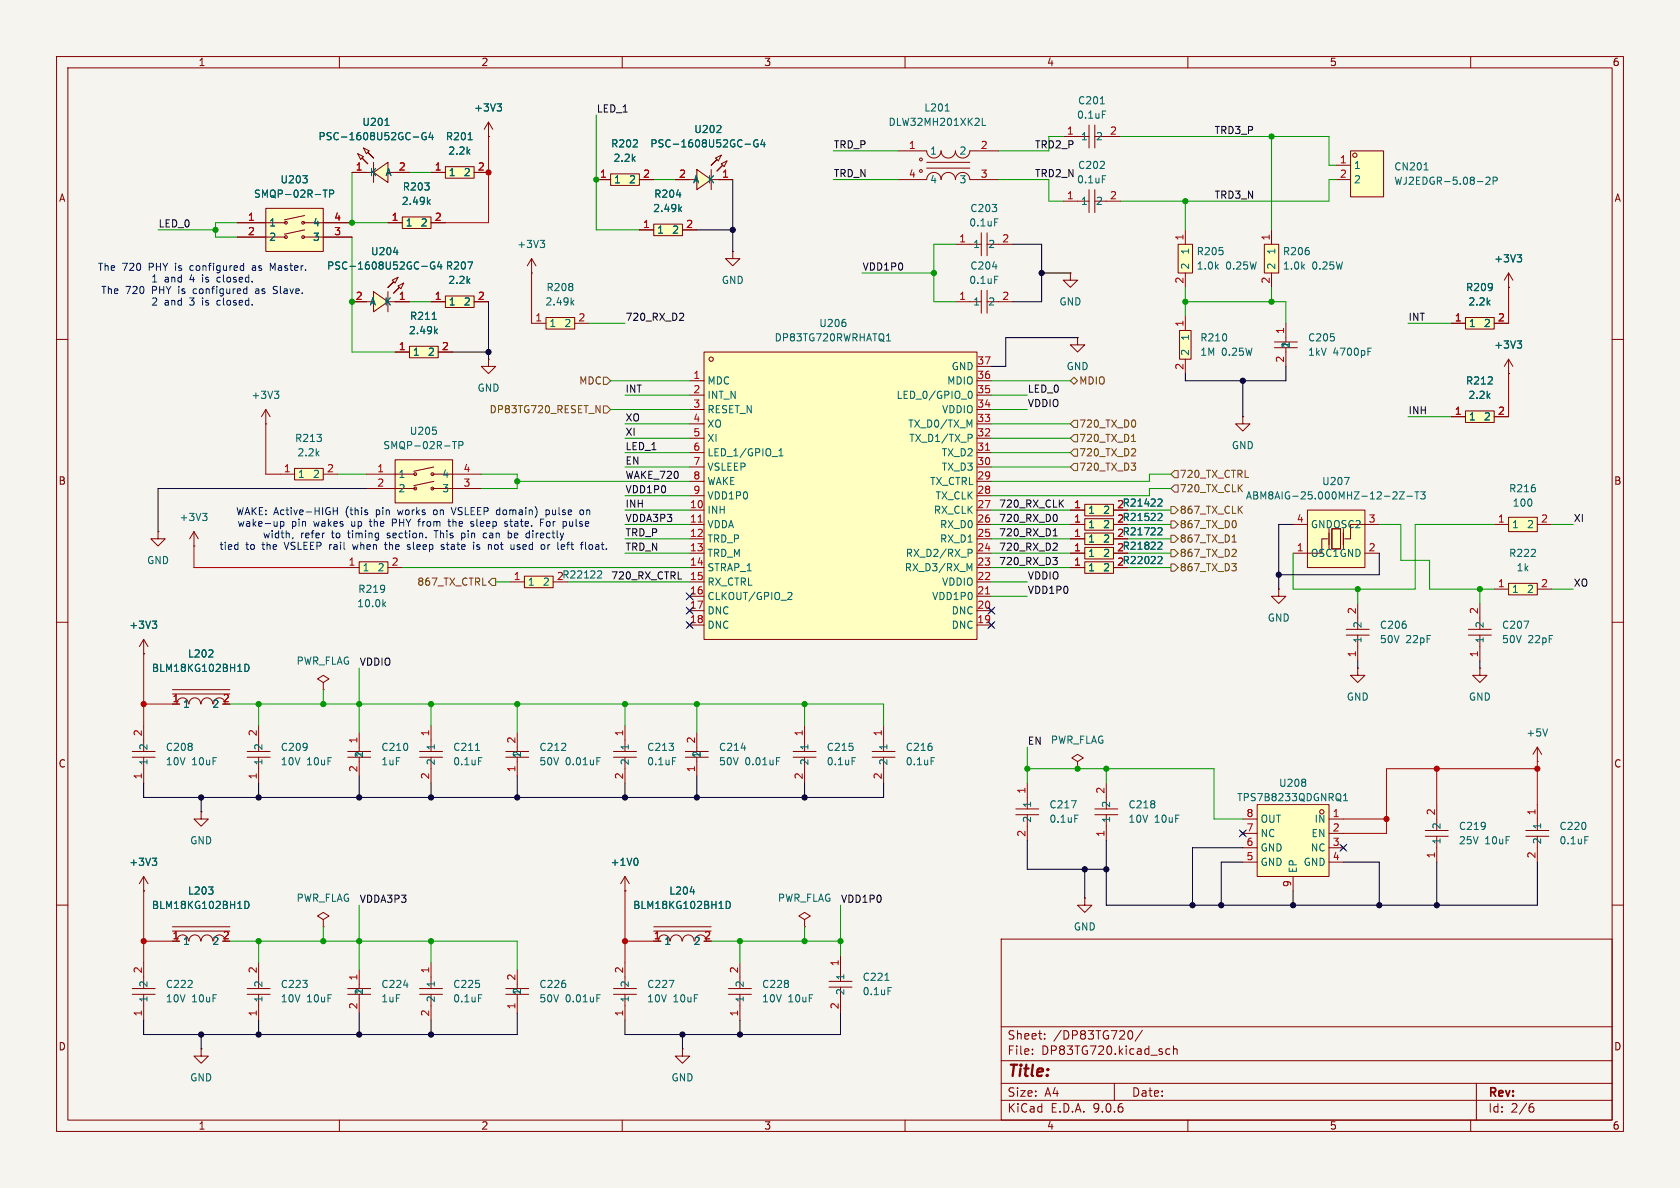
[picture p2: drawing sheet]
<svg xmlns="http://www.w3.org/2000/svg" width="297mm" height="210mm" viewBox="0 0 297 210" stroke-linecap="round" stroke-linejoin="round" font-family="sans-serif">
<defs><g id="words">
<text font-size="2.8" fill="#840000" x="178" y="190.9">Title:</text>
<g font-size="2.1" fill="#840000">
<text x="178" y="184">Sheet:</text>
<text x="186.2" y="184">/DP83TG720/</text>
<text x="178" y="186.7">File:</text>
<text x="184.1" y="186.7">DP83TG720.kicad_sch</text>
<text x="178" y="196.9">KiCad</text>
<text x="178" y="194.1">Size:</text>
<text x="184.7" y="194.1">A4</text>
<text x="185.7" y="196.9">E.D.A.</text>
<text x="193.3" y="196.9">9.0.6</text>
<text x="200" y="194.1">Date:</text>
<text x="263" y="194.3">Rev:</text>
<text x="263" y="196.9">Id:</text>
<text x="267.1" y="196.9">2/6</text>
</g>
<g font-size="1.8" fill="#840000">
<text x="35" y="11.9">1</text>
<text x="85" y="11.9">2</text>
<text x="135" y="11.9">3</text>
<text x="185" y="11.9">4</text>
<text x="235" y="11.9">5</text>
<text x="285" y="11.9">6</text>
<text x="10.3" y="35.9">A</text>
<text x="285.3" y="35.9">A</text>
<text x="228.2" y="61.7" transform="rotate(-90 228.2 61.7)">2</text>
<text x="10.3" y="85.9">B</text>
<text x="285.3" y="85.9">B</text>
<text x="10.3" y="135.9">C</text>
<text x="64.4" y="134.1" transform="rotate(-90 64.4 134.1)">2</text>
<text x="285.3" y="135.9">C</text>
<text x="64.4" y="176" transform="rotate(-90 64.4 176)">2</text>
<text x="10.3" y="185.9">D</text>
<text x="285.3" y="185.9">D</text>
<text x="35" y="199.9">1</text>
<text x="85" y="199.9">2</text>
<text x="135" y="199.9">3</text>
<text x="185" y="199.9">4</text>
<text x="235" y="199.9">5</text>
<text x="285" y="199.9">6</text>
</g>
<g font-size="1.8" fill="#006464">
<text x="64" y="22.5">U201</text>
<text x="83.7" y="19.9">+3V3</text>
<text x="122.6" y="23.7">U202</text>
<text x="157" y="22.5">DLW32MH201XK2L</text>
<text x="163.3" y="19.9">L201</text>
<text x="190.3" y="21.2">0.1uF</text>
<text x="190.5" y="18.6">C201</text>
<text x="56.2" y="25">PSC-1608U52GC-G4</text>
<text x="78.7" y="25">R201</text>
<text x="79.2" y="27.5">2.2k</text>
<text x="107.9" y="26.3">R202</text>
<text x="108.4" y="28.8">2.2k</text>
<text x="114.9" y="26.3">PSC-1608U52GC-G4</text>
<text x="164.3" y="27.5">1</text>
<text x="169.5" y="27.5">2</text>
<text x="191" y="25">1</text>
<text x="193.7" y="25">2</text>
<text x="44.8" y="35.2">SMQP-02R-TP</text>
<text x="49.5" y="32.6">U203</text>
<text x="65.3" y="31.3">K</text>
<text x="68.1" y="31.3">A</text>
<text x="71.1" y="33.9">R203</text>
<text x="79.2" y="31.3">1</text>
<text x="81.9" y="31.3">2</text>
<text x="108.5" y="32.6">1</text>
<text x="111.1" y="32.6">2</text>
<text x="115.6" y="35.2">R204</text>
<text x="122.4" y="32.6">A</text>
<text x="125" y="32.6">K</text>
<text x="164.3" y="32.6">4</text>
<text x="169.5" y="32.6">3</text>
<text x="190.3" y="32.6">0.1uF</text>
<text x="190.5" y="30.1">C202</text>
<text x="239.3" y="30.1">1</text>
<text x="239.3" y="32.6">2</text>
<text x="246.4" y="32.9">WJ2EDGR-5.08-2P</text>
<text x="246.4" y="30.3">CN201</text>
<text x="47.5" y="40.2">1</text>
<text x="55.2" y="40.2">4</text>
<text x="70.9" y="36.4">2.49k</text>
<text x="71.6" y="40.2">1</text>
<text x="74.3" y="40.2">2</text>
<text x="115.4" y="37.7">2.49k</text>
<text x="116.1" y="41.5">1</text>
<text x="118.7" y="41.5">2</text>
<text x="171.3" y="40.2">0.1uF</text>
<text x="171.4" y="37.7">C203</text>
<text x="191" y="36.4">1</text>
<text x="193.7" y="36.4">2</text>
<text x="47.5" y="42.8">2</text>
<text x="55.2" y="42.8">3</text>
<text x="57.7" y="47.9">PSC-1608U52GC-G4</text>
<text x="65.5" y="45.3">U204</text>
<text x="78.7" y="47.9">R207</text>
<text x="91.3" y="44">+3V3</text>
<text x="171.4" y="47.9">C204</text>
<text x="172" y="44">1</text>
<text x="174.6" y="44">2</text>
<text x="210.4" y="47.8" transform="rotate(-90 210.4 47.8)">2</text>
<text x="210.4" y="45.1" transform="rotate(-90 210.4 45.1)">1</text>
<text x="211.5" y="45.3">R205</text>
<text x="211.5" y="47.9">1.0k</text>
<text x="216.7" y="47.9">0.25W</text>
<text x="225.7" y="47.8" transform="rotate(-90 225.7 47.8)">2</text>
<text x="225.7" y="45.1" transform="rotate(-90 225.7 45.1)">1</text>
<text x="226.7" y="45.3">R206</text>
<text x="226.7" y="47.9">1.0k</text>
<text x="231.9" y="47.9">0.25W</text>
<text x="264.1" y="46.6">+3V3</text>
<text x="79.2" y="50.4">2.2k</text>
<text x="96.5" y="51.7">R208</text>
<text x="127.5" y="50.4">GND</text>
<text x="171.3" y="50.4">0.1uF</text>
<text x="259.1" y="51.7">R209</text>
<text x="65.3" y="54.2">A</text>
<text x="67.9" y="54.2">K</text>
<text x="72.2" y="59.3">2.49k</text>
<text x="72.4" y="56.7">R211</text>
<text x="79.2" y="54.2">1</text>
<text x="81.9" y="54.2">2</text>
<text x="96.3" y="54.2">2.49k</text>
<text x="97" y="58">1</text>
<text x="99.7" y="58">2</text>
<text x="144.7" y="58">U206</text>
<text x="172" y="54.2">1</text>
<text x="174.6" y="54.2">2</text>
<text x="187.2" y="54.2">GND</text>
<text x="259.5" y="54.2">2.2k</text>
<text x="259.6" y="58">1</text>
<text x="262.2" y="58">2</text>
<text x="72.9" y="63.1">1</text>
<text x="75.5" y="63.1">2</text>
<text x="136.8" y="60.6">DP83TG720RWRHATQ1</text>
<text x="168.1" y="65.6">GND</text>
<text x="188.5" y="65.6">GND</text>
<text x="210.4" y="63" transform="rotate(-90 210.4 63)">2</text>
<text x="210.4" y="60.3" transform="rotate(-90 210.4 60.3)">1</text>
<text x="212.1" y="60.6">R210</text>
<text x="212.1" y="63.1">1M</text>
<text x="215.9" y="63.1">0.25W</text>
<text x="228.2" y="61.6" transform="rotate(-90 228.2 61.6)">1</text>
<text x="231.1" y="60.6">C205</text>
<text x="231.1" y="63.1">1kV</text>
<text x="235.6" y="63.1">4700pF</text>
<text x="264.1" y="61.8">+3V3</text>
<text x="44.3" y="70.7">+3V3</text>
<text x="84.3" y="69.4">GND</text>
<text x="125" y="68.2">MDC</text>
<text x="125" y="70.7">INT_N</text>
<text x="158.4" y="70.7">LED_0/GPIO_0</text>
<text x="167.4" y="68.2">MDIO</text>
<text x="259.1" y="68.2">R212</text>
<text x="259.5" y="70.7">2.2k</text>
<text x="72.3" y="77.1">U205</text>
<text x="125" y="73.3">RESET_N</text>
<text x="125" y="75.8">XO</text>
<text x="160.5" y="75.8">TX_D0/TX_M</text>
<text x="166.4" y="73.3">VDDIO</text>
<text x="259.6" y="74.5">1</text>
<text x="262.2" y="74.5">2</text>
<text x="52.1" y="78.3">R213</text>
<text x="52.5" y="80.9">2.2k</text>
<text x="67.7" y="79.6">SMQP-02R-TP</text>
<text x="125" y="78.3">XI</text>
<text x="125" y="80.9">LED_1/GPIO_1</text>
<text x="125" y="83.4">VSLEEP</text>
<text x="160.6" y="78.3">TX_D1/TX_P</text>
<text x="166.4" y="80.9">TX_D2</text>
<text x="166.4" y="83.4">TX_D3</text>
<text x="217.7" y="79.6">GND</text>
<text x="52.6" y="84.7">1</text>
<text x="55.2" y="84.7">2</text>
<text x="70.4" y="84.7">1</text>
<text x="70.4" y="87.2">2</text>
<text x="78.1" y="84.7">4</text>
<text x="78.1" y="87.2">3</text>
<text x="125" y="86">WAKE</text>
<text x="125" y="88.5">VDD1P0</text>
<text x="164.3" y="86">TX_CTRL</text>
<text x="165.3" y="88.5">TX_CLK</text>
<text x="203.2" y="89.8">22</text>
<text x="220.2" y="88.5">ABM8AIG-25.000MHZ-12-2Z-T3</text>
<text x="233.6" y="86">U207</text>
<text x="266.7" y="87.2">R216</text>
<text x="267.3" y="89.8">100</text>
<text x="31.6" y="92.3">+3V3</text>
<text x="125" y="91">INH</text>
<text x="125" y="93.6">VDDA</text>
<text x="165" y="91">RX_CLK</text>
<text x="166.1" y="93.6">RX_D0</text>
<text x="192.3" y="91">1</text>
<text x="192.3" y="93.6">1</text>
<text x="194.9" y="91">2</text>
<text x="194.9" y="93.6">2</text>
<text x="203.2" y="92.3">22</text>
<text x="203.2" y="94.8">22</text>
<text x="231.6" y="93.6">GND</text>
<text x="235.6" y="93.6">OSC2</text>
<text x="267.2" y="93.6">1</text>
<text x="269.9" y="93.6">2</text>
<text x="25.9" y="99.9">GND</text>
<text x="64" y="101.2">1</text>
<text x="66.7" y="101.2">2</text>
<text x="125" y="96.1">TRD_P</text>
<text x="125" y="98.7">TRD_M</text>
<text x="125" y="101.2">STRAP_1</text>
<text x="159.9" y="101.2">RX_D3/RX_M</text>
<text x="160" y="98.7">RX_D2/RX_P</text>
<text x="166.1" y="96.1">RX_D1</text>
<text x="192.3" y="98.7">1</text>
<text x="192.3" y="96.1">1</text>
<text x="192.3" y="101.2">1</text>
<text x="194.9" y="98.7">2</text>
<text x="194.9" y="96.1">2</text>
<text x="194.9" y="101.2">2</text>
<text x="203.2" y="97.4">22</text>
<text x="203.2" y="99.9">22</text>
<text x="231.6" y="98.7">OSC1GND</text>
<text x="266.7" y="98.7">R222</text>
<text x="268" y="101.2">1k</text>
<text x="63.1" y="107.5">10.0k</text>
<text x="63.2" y="105">R219</text>
<text x="93.2" y="103.7">1</text>
<text x="95.9" y="103.7">2</text>
<text x="98.4" y="102.6">2R221</text>
<text x="104.1" y="102.5">22</text>
<text x="125" y="103.7">RX_CTRL</text>
<text x="125" y="106.3">CLKOUT/GPIO_2</text>
<text x="164.7" y="106.3">VDD1P0</text>
<text x="166.4" y="103.7">VDDIO</text>
<text x="267.2" y="105">1</text>
<text x="269.9" y="105">2</text>
<text x="22.8" y="111.4">+3V3</text>
<text x="125" y="108.8">DNC</text>
<text x="125" y="111.4">DNC</text>
<text x="168.1" y="108.8">DNC</text>
<text x="168.1" y="111.4">DNC</text>
<text x="224" y="110.1">GND</text>
<text x="240.9" y="113.8" transform="rotate(-90 240.9 113.8)">1</text>
<text x="240.9" y="111.1" transform="rotate(-90 240.9 111.1)">2</text>
<text x="243.8" y="111.4">C206</text>
<text x="243.8" y="113.9">50V</text>
<text x="248.5" y="113.9">22pF</text>
<text x="262.5" y="113.8" transform="rotate(-90 262.5 113.8)">1</text>
<text x="262.5" y="111.1" transform="rotate(-90 262.5 111.1)">2</text>
<text x="265.4" y="111.4">C207</text>
<text x="265.4" y="113.9">50V</text>
<text x="270.1" y="113.9">22pF</text>
<text x="26.7" y="119">BLM18KG102BH1D</text>
<text x="33.1" y="116.4">L202</text>
<text x="52.3" y="117.7">PWR_FLAG</text>
<text x="32.3" y="125.3">1</text>
<text x="37.4" y="125.3">2</text>
<text x="238" y="124.1">GND</text>
<text x="259.6" y="124.1">GND</text>
<text x="185.7" y="131.7">PWR_FLAG</text>
<text x="269.7" y="130.4">+5V</text>
<text x="26.3" y="135.4" transform="rotate(-90 26.3 135.4)">1</text>
<text x="26.3" y="132.7" transform="rotate(-90 26.3 132.7)">2</text>
<text x="29.2" y="132.9">C208</text>
<text x="29.2" y="135.5">10V</text>
<text x="33.9" y="135.5">10uF</text>
<text x="46.6" y="135.4" transform="rotate(-90 46.6 135.4)">1</text>
<text x="46.6" y="132.7" transform="rotate(-90 46.6 132.7)">2</text>
<text x="49.5" y="132.9">C209</text>
<text x="49.5" y="135.5">10V</text>
<text x="54.2" y="135.5">10uF</text>
<text x="64.4" y="134" transform="rotate(-90 64.4 134)">1</text>
<text x="67.3" y="132.9">C210</text>
<text x="67.3" y="135.5">1uF</text>
<text x="77.1" y="135.4" transform="rotate(-90 77.1 135.4)">2</text>
<text x="77.1" y="132.7" transform="rotate(-90 77.1 132.7)">1</text>
<text x="80" y="132.9">C211</text>
<text x="80" y="135.5">0.1uF</text>
<text x="92.3" y="134.1" transform="rotate(-90 92.3 134.1)">1</text>
<text x="95.3" y="132.9">C212</text>
<text x="95.3" y="135.5">50V</text>
<text x="99.9" y="135.5">0.01uF</text>
<text x="111.4" y="135.4" transform="rotate(-90 111.4 135.4)">2</text>
<text x="111.4" y="132.7" transform="rotate(-90 111.4 132.7)">1</text>
<text x="114.3" y="132.9">C213</text>
<text x="114.3" y="135.5">0.1uF</text>
<text x="124.1" y="134.1" transform="rotate(-90 124.1 134.1)">1</text>
<text x="127" y="132.9">C214</text>
<text x="127" y="135.5">50V</text>
<text x="131.7" y="135.5">0.01uF</text>
<text x="143.1" y="135.4" transform="rotate(-90 143.1 135.4)">2</text>
<text x="143.1" y="132.7" transform="rotate(-90 143.1 132.7)">1</text>
<text x="146.1" y="132.9">C215</text>
<text x="146.1" y="135.5">0.1uF</text>
<text x="157.1" y="135.4" transform="rotate(-90 157.1 135.4)">2</text>
<text x="157.1" y="132.7" transform="rotate(-90 157.1 132.7)">1</text>
<text x="160" y="132.9">C216</text>
<text x="160" y="135.5">0.1uF</text>
<text x="182.5" y="142.9" transform="rotate(-90 182.5 142.9)">1</text>
<text x="185.4" y="143.1">C217</text>
<text x="196.4" y="142.9" transform="rotate(-90 196.4 142.9)">2</text>
<text x="199.4" y="143.1">C218</text>
<text x="218.6" y="141.8">TPS7B8233QDGNRQ1</text>
<text x="226" y="139.3">U208</text>
<text x="33.5" y="149.5">GND</text>
<text x="182.5" y="145.5" transform="rotate(-90 182.5 145.5)">2</text>
<text x="185.4" y="145.6">0.1uF</text>
<text x="196.4" y="145.5" transform="rotate(-90 196.4 145.5)">1</text>
<text x="199.4" y="145.6">10V</text>
<text x="204.1" y="145.6">10uF</text>
<text x="222.8" y="145.6">OUT</text>
<text x="222.8" y="148.2">NC</text>
<text x="231.8" y="148.2">EN</text>
<text x="232.3" y="145.6">IN</text>
<text x="254.9" y="149.4" transform="rotate(-90 254.9 149.4)">1</text>
<text x="254.9" y="146.7" transform="rotate(-90 254.9 146.7)">2</text>
<text x="257.8" y="146.9">C219</text>
<text x="257.8" y="149.5">25V</text>
<text x="262.5" y="149.5">10uF</text>
<text x="272.6" y="149.4" transform="rotate(-90 272.6 149.4)">2</text>
<text x="272.6" y="146.7" transform="rotate(-90 272.6 146.7)">1</text>
<text x="275.6" y="146.9">C220</text>
<text x="275.6" y="149.5">0.1uF</text>
<text x="22.8" y="153.3">+3V3</text>
<text x="107.8" y="153.3">+1V0</text>
<text x="222.8" y="150.7">GND</text>
<text x="222.8" y="153.3">GND</text>
<text x="229.5" y="154.4" transform="rotate(-90 229.5 154.4)">EP</text>
<text x="230.4" y="153.3">GND</text>
<text x="231.6" y="150.7">NC</text>
<text x="26.7" y="160.9">BLM18KG102BH1D</text>
<text x="33.1" y="158.3">L203</text>
<text x="52.3" y="159.6">PWR_FLAG</text>
<text x="111.8" y="160.9">BLM18KG102BH1D</text>
<text x="118.2" y="158.3">L204</text>
<text x="137.4" y="159.6">PWR_FLAG</text>
<text x="32.3" y="167.2">1</text>
<text x="37.4" y="167.2">2</text>
<text x="117.3" y="167.2">1</text>
<text x="122.5" y="167.2">2</text>
<text x="189.7" y="164.7">GND</text>
<text x="149.5" y="173.4" transform="rotate(-90 149.5 173.4)">1</text>
<text x="152.4" y="173.6">C221</text>
<text x="26.3" y="177.3" transform="rotate(-90 26.3 177.3)">1</text>
<text x="26.3" y="174.6" transform="rotate(-90 26.3 174.6)">2</text>
<text x="29.2" y="174.9">C222</text>
<text x="29.2" y="177.4">10V</text>
<text x="33.9" y="177.4">10uF</text>
<text x="46.6" y="177.3" transform="rotate(-90 46.6 177.3)">1</text>
<text x="46.6" y="174.6" transform="rotate(-90 46.6 174.6)">2</text>
<text x="49.5" y="174.9">C223</text>
<text x="49.5" y="177.4">10V</text>
<text x="54.2" y="177.4">10uF</text>
<text x="64.4" y="175.9" transform="rotate(-90 64.4 175.9)">1</text>
<text x="67.3" y="174.9">C224</text>
<text x="67.3" y="177.4">1uF</text>
<text x="77.1" y="177.3" transform="rotate(-90 77.1 177.3)">2</text>
<text x="77.1" y="174.6" transform="rotate(-90 77.1 174.6)">1</text>
<text x="80" y="174.9">C225</text>
<text x="80" y="177.4">0.1uF</text>
<text x="92.3" y="176" transform="rotate(-90 92.3 176)">1</text>
<text x="95.3" y="174.9">C226</text>
<text x="95.3" y="177.4">50V</text>
<text x="99.9" y="177.4">0.01uF</text>
<text x="111.4" y="177.3" transform="rotate(-90 111.4 177.3)">1</text>
<text x="111.4" y="174.6" transform="rotate(-90 111.4 174.6)">2</text>
<text x="114.3" y="174.9">C227</text>
<text x="114.3" y="177.4">10V</text>
<text x="119" y="177.4">10uF</text>
<text x="131.7" y="177.3" transform="rotate(-90 131.7 177.3)">1</text>
<text x="131.7" y="174.6" transform="rotate(-90 131.7 174.6)">2</text>
<text x="134.6" y="174.9">C228</text>
<text x="134.6" y="177.4">10V</text>
<text x="139.3" y="177.4">10uF</text>
<text x="149.5" y="176" transform="rotate(-90 149.5 176)">2</text>
<text x="152.4" y="176.1">0.1uF</text>
<text x="33.5" y="191.4">GND</text>
<text x="118.6" y="191.4">GND</text>
</g>
<g font-size="1.8" fill="#0f0f0f">
<text x="105.4" y="20">LED_1</text>
<text x="214.6" y="23.8">TRD3_P</text>
<text x="147.3" y="26.3">TRD_P</text>
<text x="182.9" y="26.3">TRD2_P</text>
<text x="147.3" y="31.4">TRD_N</text>
<text x="182.9" y="31.4">TRD2_N</text>
<text x="214.6" y="35.2">TRD3_N</text>
<text x="27.9" y="40.3">LED_0</text>
<text x="152.4" y="47.9">VDD1P0</text>
<text x="110.5" y="56.8">720_RX_D2</text>
<text x="248.9" y="56.8">INT</text>
<text x="110.5" y="69.5">INT</text>
<text x="181.6" y="69.5">LED_0</text>
<text x="110.5" y="74.6">XO</text>
<text x="110.5" y="77.1">XI</text>
<text x="181.6" y="72">VDDIO</text>
<text x="248.9" y="73.3">INH</text>
<text x="110.5" y="82.2">EN</text>
<text x="110.5" y="79.7">LED_1</text>
<text x="110.5" y="89.8">INH</text>
<text x="110.5" y="87.3">VDD1P0</text>
<text x="110.5" y="84.7">WAKE_720</text>
<text x="176.5" y="89.8">720_RX_CLK</text>
<text x="110.5" y="94.9">TRD_P</text>
<text x="110.5" y="92.4">VDDA3P3</text>
<text x="176.5" y="92.4">720_RX_D0</text>
<text x="176.5" y="94.9">720_RX_D1</text>
<text x="278.1" y="92.4">XI</text>
<text x="110.5" y="97.4">TRD_N</text>
<text x="176.5" y="100">720_RX_D3</text>
<text x="176.5" y="97.4">720_RX_D2</text>
<text x="107.9" y="102.5">720_RX_CTRL</text>
<text x="181.6" y="105.1">VDD1P0</text>
<text x="181.6" y="102.5">VDDIO</text>
<text x="278.1" y="103.8">XO</text>
<text x="63.5" y="117.8">VDDIO</text>
<text x="181.6" y="131.7">EN</text>
<text x="63.5" y="159.7">VDDA3P3</text>
<text x="148.6" y="159.7">VDD1P0</text>
</g>
<g font-size="1.8" fill="#a90000">
<text x="188.5" y="23.9">1</text>
<text x="196.1" y="23.9">2</text>
<text x="160.6" y="26.4">1</text>
<text x="173.3" y="26.4">2</text>
<text x="236.8" y="29">1</text>
<text x="62.8" y="30.2">1</text>
<text x="70.4" y="30.2">2</text>
<text x="76.8" y="30.2">1</text>
<text x="84.4" y="30.2">2</text>
<text x="106" y="31.5">1</text>
<text x="113.6" y="31.5">2</text>
<text x="119.9" y="31.5">2</text>
<text x="127.6" y="31.5">1</text>
<text x="160.6" y="31.5">4</text>
<text x="173.3" y="31.5">3</text>
<text x="188.5" y="35.3">1</text>
<text x="196.1" y="35.3">2</text>
<text x="236.8" y="31.5">2</text>
<text x="43.7" y="39.1">1</text>
<text x="43.7" y="41.7">2</text>
<text x="59" y="39.1">4</text>
<text x="59" y="41.7">3</text>
<text x="69.1" y="39.1">1</text>
<text x="76.8" y="39.1">2</text>
<text x="113.6" y="40.4">1</text>
<text x="121.2" y="40.4">2</text>
<text x="169.5" y="42.9">1</text>
<text x="177.1" y="42.9">2</text>
<text x="209.3" y="42.6" transform="rotate(-90 209.3 42.6)">1</text>
<text x="224.5" y="42.6" transform="rotate(-90 224.5 42.6)">1</text>
<text x="62.8" y="53.1">2</text>
<text x="70.4" y="53.1">1</text>
<text x="76.8" y="53.1">1</text>
<text x="84.4" y="53.1">2</text>
<text x="169.5" y="53.1">1</text>
<text x="177.1" y="53.1">2</text>
<text x="209.3" y="50.2" transform="rotate(-90 209.3 50.2)">2</text>
<text x="224.5" y="50.2" transform="rotate(-90 224.5 50.2)">2</text>
<text x="94.5" y="56.9">1</text>
<text x="102.2" y="56.9">2</text>
<text x="209.3" y="57.9" transform="rotate(-90 209.3 57.9)">1</text>
<text x="227.1" y="59.1" transform="rotate(-90 227.1 59.1)">1</text>
<text x="257.1" y="56.9">1</text>
<text x="264.7" y="56.9">2</text>
<text x="70.4" y="62">1</text>
<text x="78" y="62">2</text>
<text x="172.7" y="64.5">37</text>
<text x="209.3" y="65.5" transform="rotate(-90 209.3 65.5)">2</text>
<text x="227.1" y="64.2" transform="rotate(-90 227.1 64.2)">2</text>
<text x="122.5" y="67.1">1</text>
<text x="122.5" y="69.6">2</text>
<text x="172.7" y="67.1">36</text>
<text x="172.7" y="69.6">35</text>
<text x="122.5" y="72.1">3</text>
<text x="122.5" y="74.7">4</text>
<text x="122.5" y="77.2">5</text>
<text x="172.7" y="72.1">34</text>
<text x="172.7" y="74.7">33</text>
<text x="172.7" y="77.2">32</text>
<text x="257.1" y="73.4">1</text>
<text x="264.7" y="73.4">2</text>
<text x="50.1" y="83.6">1</text>
<text x="57.7" y="83.6">2</text>
<text x="66.6" y="83.6">1</text>
<text x="81.8" y="83.6">4</text>
<text x="122.5" y="79.8">6</text>
<text x="122.5" y="82.3">7</text>
<text x="172.7" y="79.8">31</text>
<text x="172.7" y="82.3">30</text>
<text x="66.6" y="86.1">2</text>
<text x="81.8" y="86.1">3</text>
<text x="121.9" y="89.9">10</text>
<text x="122.5" y="84.8">8</text>
<text x="122.5" y="87.4">9</text>
<text x="172.7" y="84.8">29</text>
<text x="172.7" y="87.4">28</text>
<text x="172.7" y="89.9">27</text>
<text x="189.8" y="89.9">1</text>
<text x="197.4" y="89.9">2R214</text>
<text x="121.9" y="92.5">11</text>
<text x="121.9" y="95">12</text>
<text x="172.7" y="92.5">26</text>
<text x="172.7" y="95">25</text>
<text x="189.8" y="92.5">1</text>
<text x="189.8" y="95">1</text>
<text x="197.4" y="92.5">2R215</text>
<text x="197.4" y="95">2R217</text>
<text x="229.2" y="92.5">4</text>
<text x="241.9" y="92.5">3</text>
<text x="264.7" y="92.5">1</text>
<text x="272.3" y="92.5">2</text>
<text x="61.5" y="100.1">1</text>
<text x="69.1" y="100.1">2</text>
<text x="121.9" y="97.5">13</text>
<text x="121.9" y="100.1">14</text>
<text x="172.7" y="97.5">24</text>
<text x="172.7" y="100.1">23</text>
<text x="189.8" y="97.5">1</text>
<text x="189.8" y="100.1">1</text>
<text x="197.4" y="97.5">2R218</text>
<text x="197.4" y="100.1">2R220</text>
<text x="229.2" y="97.5">1</text>
<text x="241.9" y="97.5">2</text>
<text x="90.7" y="102.6">1</text>
<text x="121.9" y="102.6">15</text>
<text x="121.9" y="105.2">16</text>
<text x="121.9" y="107.7">17</text>
<text x="172.7" y="102.6">22</text>
<text x="172.7" y="105.2">21</text>
<text x="172.7" y="107.7">20</text>
<text x="264.7" y="103.9">1</text>
<text x="272.3" y="103.9">2</text>
<text x="121.9" y="110.2">18</text>
<text x="172.7" y="110.2">19</text>
<text x="239.8" y="108.7" transform="rotate(-90 239.8 108.7)">2</text>
<text x="261.4" y="108.7" transform="rotate(-90 261.4 108.7)">2</text>
<text x="239.8" y="116.3" transform="rotate(-90 239.8 116.3)">1</text>
<text x="261.4" y="116.3" transform="rotate(-90 261.4 116.3)">1</text>
<text x="30.4" y="124.2">1</text>
<text x="39.3" y="124.2">2</text>
<text x="25.1" y="130.2" transform="rotate(-90 25.1 130.2)">2</text>
<text x="45.5" y="130.2" transform="rotate(-90 45.5 130.2)">2</text>
<text x="63.2" y="131.5" transform="rotate(-90 63.2 131.5)">1</text>
<text x="75.9" y="130.2" transform="rotate(-90 75.9 130.2)">1</text>
<text x="91.2" y="131.5" transform="rotate(-90 91.2 131.5)">2</text>
<text x="110.2" y="130.2" transform="rotate(-90 110.2 130.2)">1</text>
<text x="122.9" y="131.5" transform="rotate(-90 122.9 131.5)">2</text>
<text x="142" y="130.2" transform="rotate(-90 142 130.2)">1</text>
<text x="156" y="130.2" transform="rotate(-90 156 130.2)">1</text>
<text x="25.1" y="137.9" transform="rotate(-90 25.1 137.9)">1</text>
<text x="45.5" y="137.9" transform="rotate(-90 45.5 137.9)">1</text>
<text x="63.2" y="136.6" transform="rotate(-90 63.2 136.6)">2</text>
<text x="75.9" y="137.9" transform="rotate(-90 75.9 137.9)">2</text>
<text x="91.2" y="136.6" transform="rotate(-90 91.2 136.6)">1</text>
<text x="110.2" y="137.9" transform="rotate(-90 110.2 137.9)">2</text>
<text x="122.9" y="136.6" transform="rotate(-90 122.9 136.6)">1</text>
<text x="142" y="137.9" transform="rotate(-90 142 137.9)">2</text>
<text x="156" y="137.9" transform="rotate(-90 156 137.9)">2</text>
<text x="181.4" y="140.4" transform="rotate(-90 181.4 140.4)">1</text>
<text x="195.3" y="140.4" transform="rotate(-90 195.3 140.4)">2</text>
<text x="181.4" y="148" transform="rotate(-90 181.4 148)">2</text>
<text x="195.3" y="148" transform="rotate(-90 195.3 148)">1</text>
<text x="220.3" y="144.5">8</text>
<text x="220.3" y="147.1">7</text>
<text x="220.3" y="149.6">6</text>
<text x="235.5" y="144.5">1</text>
<text x="235.5" y="147.1">2</text>
<text x="235.5" y="149.6">3</text>
<text x="253.7" y="144.2" transform="rotate(-90 253.7 144.2)">2</text>
<text x="271.5" y="144.2" transform="rotate(-90 271.5 144.2)">1</text>
<text x="220.3" y="152.1">5</text>
<text x="235.5" y="152.1">4</text>
<text x="253.7" y="151.8" transform="rotate(-90 253.7 151.8)">1</text>
<text x="271.5" y="151.8" transform="rotate(-90 271.5 151.8)">2</text>
<text x="228.3" y="156.9" transform="rotate(-90 228.3 156.9)">9</text>
<text x="30.4" y="166.1">1</text>
<text x="39.3" y="166.1">2</text>
<text x="115.5" y="166.1">1</text>
<text x="124.4" y="166.1">2</text>
<text x="25.1" y="172.2" transform="rotate(-90 25.1 172.2)">2</text>
<text x="45.5" y="172.2" transform="rotate(-90 45.5 172.2)">2</text>
<text x="63.2" y="173.4" transform="rotate(-90 63.2 173.4)">1</text>
<text x="75.9" y="172.2" transform="rotate(-90 75.9 172.2)">1</text>
<text x="91.2" y="173.4" transform="rotate(-90 91.2 173.4)">2</text>
<text x="110.2" y="172.2" transform="rotate(-90 110.2 172.2)">2</text>
<text x="130.6" y="172.2" transform="rotate(-90 130.6 172.2)">2</text>
<text x="148.3" y="170.9" transform="rotate(-90 148.3 170.9)">1</text>
<text x="25.1" y="179.8" transform="rotate(-90 25.1 179.8)">1</text>
<text x="45.5" y="179.8" transform="rotate(-90 45.5 179.8)">1</text>
<text x="63.2" y="178.5" transform="rotate(-90 63.2 178.5)">2</text>
<text x="75.9" y="179.8" transform="rotate(-90 75.9 179.8)">2</text>
<text x="91.2" y="178.5" transform="rotate(-90 91.2 178.5)">1</text>
<text x="110.2" y="179.8" transform="rotate(-90 110.2 179.8)">1</text>
<text x="130.6" y="179.8" transform="rotate(-90 130.6 179.8)">1</text>
<text x="148.3" y="178.5" transform="rotate(-90 148.3 178.5)">2</text>
</g>
<g font-size="1.8" fill="#0000c2">
<text x="17.2" y="48.1">The</text>
<text x="17.8" y="52.2">The</text>
<text x="21.6" y="48.1">720</text>
<text x="22.2" y="52.2">720</text>
<text x="26.4" y="48.1">PHY is</text>
<text x="26.6" y="50.1">1</text>
<text x="27" y="52.2">PHY is</text>
<text x="29" y="50.1">and</text>
<text x="33.6" y="50.1">4</text>
<text x="34" y="48.1">configured</text>
<text x="34.6" y="52.2">configured</text>
<text x="36" y="50.1">is</text>
<text x="38.8" y="50.1">closed.</text>
<text x="45.3" y="48.1">as</text>
<text x="45.8" y="52.2">as</text>
<text x="48.6" y="48.1">Master.</text>
<text x="49.2" y="52.2">Slave.</text>
<text x="26.6" y="54.2">2</text>
<text x="29" y="54.2">and</text>
<text x="33.6" y="54.2">3</text>
<text x="36" y="54.2">is</text>
<text x="38.8" y="54.2">closed.</text>
<text x="41.6" y="91.3">WAKE: Active-HIGH</text>
<text x="41.9" y="93.3">wake-up</text>
<text x="46.4" y="95.4">width,</text>
<text x="51.5" y="93.3">pin</text>
<text x="53.1" y="95.4">refer</text>
<text x="55.6" y="93.3">wakes</text>
<text x="58.8" y="95.4">to</text>
<text x="61.2" y="91.3">(this</text>
<text x="61.8" y="95.4">timing</text>
<text x="62.4" y="93.3">up</text>
<text x="65.9" y="93.3">the</text>
<text x="66.7" y="91.3">pin</text>
<text x="68.9" y="95.4">section.</text>
<text x="70" y="93.3">PHY from</text>
<text x="70.8" y="91.3">works</text>
<text x="77.3" y="91.3">on</text>
<text x="77.5" y="95.4">This</text>
<text x="80.4" y="93.3">the</text>
<text x="80.8" y="91.3">VSLEEP domain)</text>
<text x="82.4" y="95.4">pin</text>
<text x="84.5" y="93.3">sleep</text>
<text x="86.5" y="95.4">can</text>
<text x="90.7" y="93.3">state.</text>
<text x="91.1" y="95.4">be</text>
<text x="94.5" y="95.4">directly</text>
<text x="97.2" y="93.3">For</text>
<text x="97.7" y="91.3">pulse</text>
<text x="101.4" y="93.3">pulse</text>
<text x="104" y="91.3">on</text>
<text x="38.7" y="97.4">tied</text>
<text x="43.4" y="97.4">to</text>
<text x="46.5" y="97.4">the</text>
<text x="50.6" y="97.4">VSLEEP rail</text>
<text x="63.1" y="97.4">when</text>
<text x="68.9" y="97.4">the</text>
<text x="73.1" y="97.4">sleep</text>
<text x="79.3" y="97.4">state</text>
<text x="85.2" y="97.4">is</text>
<text x="88" y="97.4">not</text>
<text x="92.2" y="97.4">used</text>
<text x="97.7" y="97.4">or</text>
<text x="100.8" y="97.4">left</text>
<text x="105.2" y="97.4">float.</text>
</g>
<g font-size="1.8" fill="#725600">
<text x="102.3" y="68.2">MDC</text>
<text x="190.7" y="68.2">MDIO</text>
<text x="86.5" y="73.3">DP83TG720_RESET_N</text>
<text x="190.7" y="75.8">720_TX_D0</text>
<text x="190.7" y="80.9">720_TX_D2</text>
<text x="190.7" y="83.4">720_TX_D3</text>
<text x="190.7" y="78.3">720_TX_D1</text>
<text x="208.5" y="84.7">720_TX_CTRL</text>
<text x="208.5" y="87.2">720_TX_CLK</text>
<text x="208.5" y="93.6">867_TX_D0</text>
<text x="208.5" y="91">867_TX_CLK</text>
<text x="208.5" y="96.1">867_TX_D1</text>
<text x="208.5" y="98.7">867_TX_D2</text>
<text x="208.5" y="101.2">867_TX_D3</text>
<text x="73.7" y="103.7">867_TX_CTRL</text>
</g>
</g></defs>
<path d="M0 0h297v210h-297z" fill="#f5f4ef" stroke="#f5f4ef" stroke-width=".18"/>
<g fill="none" stroke="#840000" stroke-width=".18">
<path d="M10 10h277v190h-277zM12 12h273v186h-273zM60 10v2M110 10v2M160 10v2M210 10v2M260 10v2M10 60h2M285 60h2M10 110h2M285 110h2M23.4 132.8h4"/>
<path d="M23.4 133.9h4M25.4 128.3v4.5M25.4 133.9v4.5M43.7 132.8h4M43.7 133.9h4M45.7 128.3v4.5M45.7 133.9v4.5M61.5 132.8h4M61.5 133.9h4M63.5 129.5v3.3M63.5 134.6v2.6M35.6 143.5v1.3h1.2l-1.2 1.3-1.3-1.3h1.3"/>
<path d="M35.6 143.5h.1M10 160h2M30.5 163.8h10.1M30.5 164.6h10.1M30.5 166.4h1.2M31.3 166.3a1.01 1.01 0 0 1 1-1 1.01 1.01 0 0 1 1 1M33.4 166.3a1.01 1.01 0 0 1 1-1 1.01 1.01 0 0 1 1.1 1M35.6 166.3a1.01 1.01 0 0 1 1-1 1.01 1.01 0 0 1 1 1M37.8 166.3a1.01 1.01 0 0 1 1-1 1.01 1.01 0 0 1 1 1M108.5 174.8h4M108.5 175.8h4M110.5 170.2v4.6"/>
<path d="M110.5 175.8v4.5M177 166h108v32h-108zM285 160h2M60 198v2M110 198v2M160 198v2M177 194.5h108M177 191.5h108M177 187.5h108M177 181.5h108M182.5 186.3v.1M182.5 185.5v.1"/>
<path d="M184.7 183.6v.1M184.7 182.8v.1M197 191.5v3M199.7 182.2a.81 .81 0 0 1 .6 .6 .81 .81 0 0 1-.3 .8l-.3 .1M202 182.1l-1.3 2M206.1 186.1l.3 .3 .4-.1M206.8 185.5l-.4-.1-.3 .3M207.5 185.5l.2-.1 .3 .1 .1 .9M207.5 184.9v1.5M210 198v2M260 198v2M261 191.5v6.5"/>
<path d="M270.6 195.7h.4l.2 .3-.1 .5-.5 .1M271 195.1l-.4 .1"/>
</g>
<path d="M36.9 156.8h.7l-.4 .5M37.6 157.4v.5M43.3 159.3a.64 .64 0 0 1 .7 .7 .64 .64 0 0 1-.7 .6zM118.3 173.3h.8l-.5 1.3" fill="none" stroke="#006464" stroke-width=".18"/>
<path d="M191.8 96.8h5v2h-5z" fill="#ffffc2"/>
<path d="M189.2 97.8h2.6M191.8 96.8h5v2h-5z" fill="none" stroke="#840000" stroke-width=".18"/>
<path d="M191.8 89.1h5v2.1h-5z" fill="#ffffc2"/>
<path d="M94 48.3h.1M94 45.7l-.8 1.3M94 45.7l.7 1.3M94 45.7v2.6M189.2 90.2h2.6M191.8 89.1h5v2.1h-5zM25.4 157.5h.1M25.4 154.9l-.8 1.3M25.4 154.9l.8 1.3M25.4 154.9v2.6" fill="none" stroke="#840000" stroke-width=".18"/>
<path d="M95.5 42.5h.8l-.4 .5M96 43l.3 .2v.3l-.3 .3M202.4 89.1h.8M26.9 151.7h.8l-.4 .5M27.5 152.2l.2 .2v.3l-.2 .3" fill="none" stroke="#006464" stroke-width=".18"/>
<path d="M96.5 56.1h5.1v2.1h-5.1z" fill="#ffffc2"/>
<path d="M94 57.2h2.5M96.5 56.1h5.1v2.1h-5.1zM101.6 57.2h2.5" fill="none" stroke="#840000" stroke-width=".18"/>
<path d="M101.1 53.4l.3 .5M101.4 53.1l-.4 .5" fill="none" stroke="#006464" stroke-width=".18"/>
<path d="M191.8 91.7h5v2h-5z" fill="#ffffc2"/>
<path d="M189.2 92.7h2.6M191.8 91.7h5v2h-5z" fill="none" stroke="#840000" stroke-width=".18"/>
<path d="M191.8 94.2h5v2.1h-5z" fill="#ffffc2"/>
<path d="M189.2 95.3h2.6M191.8 94.2h5v2.1h-5z" fill="none" stroke="#840000" stroke-width=".18"/>
<path d="M202.3 93.3h.9" fill="none" stroke="#006464" stroke-width=".18"/>
<path d="M191.8 99.3h5v2h-5z" fill="#ffffc2"/>
<path d="M191.8 99.3h5v2h-5zM189.2 100.3h2.6" fill="none" stroke="#840000" stroke-width=".18"/>
<path d="M107.9 30.7h5.1v2.1h-5.1z" fill="#ffffc2"/>
<path d="M105.4 31.8h2.5M107.9 30.7h5.1v2.1h-5.1zM113 31.8h2.6M188 35.6h4.5M192.5 33.5v4.1M193.6 35.6h4.5M193.6 33.5v4.1M129.5 44.5v1.2h1.3l-1.3 1.3-1.2-1.3h1.2M129.5 44.5h.1" fill="none" stroke="#840000" stroke-width=".18"/>
<path d="M194.9 31.1h.6" fill="none" stroke="#006464" stroke-width=".18"/>
<path d="M115.6 39.6h5v2.1h-5z" fill="#ffffc2"/>
<path d="M115.6 39.6h5v2.1h-5zM113 40.6h2.6M120.6 40.6h2.6" fill="none" stroke="#840000" stroke-width=".18"/>
<path d="M119.6 34.4h.8M120.1 36.9l.4 .5M120.5 36.6l-.5 .4" fill="none" stroke="#006464" stroke-width=".18"/>
<g fill="#ffffc2">
<path d="M127.5 29l1-.5-.5 1z"/>
<path d="M126.5 27.9l1-.5-.5 1.1z"/>
<path d="M127.8 29.2l-1.1 1z"/>
<path d="M126.7 28.2l-1 1z"/>
<path d="M123.2 30l2.5 1.8-2.5 1.7z"/>
</g>
<path d="M119.4 31.8h2.5M123.2 30l2.5 1.8-2.5 1.7zM125.7 29.2l1-1-1 1M125.7 30v3.5M125.7 31.8h3.8M126.5 27.9l1-.5-.5 1.1zM126.7 30.2l1.1-1-1.1 1M127.5 29l1-.5-.5 1z" fill="none" stroke="#840000" stroke-width=".18"/>
<path d="M126.7 23.4h.8M127.4 22.3v.4M131.7 25.5h1M134 24.8a.59 .59 0 0 0-.8 .5 .59 .59 0 0 0 .8 .6v-.5h-.2M134.8 24.6l-.3 1h.8M135.1 25.1v.9" fill="none" stroke="#006464" stroke-width=".18"/>
<g fill="#ffffc2">
<path d="M231.1 90.2h10.2v10.1h-10.2z"/>
<path d="M235.5 93.5h1.5v3.5h-1.5z"/>
</g>
<path d="M228.6 92.7h2.5M231.1 90.2h10.2v10.1h-10.2zM234.7 95.3h-1v2.5h-5.1M234.9 93.5v3.5M235.5 97v-3.5h1.5v3.5M235.5 93.5h1.5v3.5h-1.5zM237.5 93.5v3.5M241.3 97.8h2.5M243.8 92.7h-5v2.6h-1.1" fill="none" stroke="#840000" stroke-width=".18"/>
<path d="M237.7 84.4h.8l-.5 1.3M246.3 87.1l.4-.2 .3 .4-.8 .9h.8M247.4 86.9h.9l-.9 1.3h.9M248.7 87.7h1M250.1 86.9h.8M250.5 86.9v1.3M251.2 86.9h.7l-.4 .5 .4 .1v.6l-.2 .1-.5-.1" fill="none" stroke="#006464" stroke-width=".18"/>
<path d="M63.5 99.3h5.1v2h-5.1z" fill="#ffffc2"/>
<path d="M63.5 99.3h5.1v2h-5.1zM61 100.3h2.5M68.6 100.3h2.5" fill="none" stroke="#840000" stroke-width=".18"/>
<path d="M67.8 106.8l.4 .5M68.2 106.4l-.5 .5" fill="none" stroke="#006464" stroke-width=".18"/>
<path d="M259.1 72.6h5.1v2.1h-5.1z" fill="#ffffc2"/>
<path d="M256.5 73.7h2.6M259.1 72.6h5.1v2.1h-5.1zM264.2 73.7h2.5" fill="none" stroke="#840000" stroke-width=".18"/>
<path d="M208.3 43.2h2.5v5.1h-2.5z" fill="#ffffc2"/>
<path d="M190.5 59.7v1.3h1.3l-1.3 1.2-1.3-1.2h1.3M190.5 59.7h.1M208.3 43.2h2.5v5.1h-2.5zM209.5 40.6v2.6M209.5 48.3v2.5M266.7 66h.1M266.7 63.5l-.8 1.3M266.7 63.5l.8 1.3M266.7 63.5v2.5M57.1 120.7l1.1-.7-1.1-.6-1 .6 1 .7v1.2M57.1 121.9h.1" fill="none" stroke="#840000" stroke-width=".18"/>
<path d="M268.2 60.3h.8l-.4 .5M268.8 60.8l.2 .2v.3l-.2 .2" fill="none" stroke="#006464" stroke-width=".18"/>
<path d="M266.7 103.1h5.1v2.1h-5.1z" fill="#ffffc2"/>
<path d="M264.2 104.1h2.5M266.7 103.1h5.1v2.1h-5.1zM271.8 104.1h2.5" fill="none" stroke="#840000" stroke-width=".18"/>
<path d="M266.7 91.4h5.1v2.6h-5.1z" fill="#ffffc2"/>
<path d="M264.2 92.7h2.5M266.7 91.4h5.1v2.6h-5.1zM271.8 92.7h2.5" fill="none" stroke="#840000" stroke-width=".18"/>
<path d="M238.8 26.7h5.8v8.1h-5.8z" fill="#ffffc2"/>
<g fill="none" stroke="#840000" stroke-width=".18">
<path d="M236.2 29.2h2.6M236.2 31.8h2.6M238.8 26.7h5.8v8.1h-5.8z"/>
<circle cx="239.5" cy="27.4" r=".38"/>
</g>
<path d="M251.8 30h.7M262.7 31.4l.5-.1 .2 .4-.8 .9h.8M264 32l.6-.1 .1-.2-.1-.3-.6-.1v1.3" fill="none" stroke="#006464" stroke-width=".18"/>
<path d="M223.5 43.2h2.6v5.1h-2.6z" fill="#ffffc2"/>
<g fill="none" stroke="#840000" stroke-width=".18">
<path d="M158.7 26.7h5.1a1.27 1.27 0 0 0 1.3 1.2 1.27 1.27 0 0 0 1.3-1.2 1.27 1.27 0 0 0 1.2 1.2 1.27 1.27 0 0 0 1.3-1.2 1.27 1.27 0 0 0 1.3 1.2 1.27 1.27 0 0 0 1.2-1.2h5.1M158.7 31.8h5.1a1.27 1.27 0 0 1 1.3-1.3 1.27 1.27 0 0 1 1.3 1.3 1.27 1.27 0 0 1 1.2-1.3 1.27 1.27 0 0 1 1.3 1.3 1.27 1.27 0 0 1 1.3-1.3 1.27 1.27 0 0 1 1.2 1.3h5.1M163.8 28.7h7.6M163.8 29.7h7.6M188 24.1h4.5M192.5 22.1v4.1M193.6 24.1h4.5M193.6 22.1v4.1M168.9 53.3h4.6M168.9 43.2h4.6M173.5 41.2v4M173.5 51.3v4.1"/>
<path d="M174.5 53.3h4.6M174.5 41.2v4M174.5 51.3v4.1M174.5 43.2h4.6M189.2 48.3v1.2h1.3l-1.3 1.3-1.2-1.3h1.2M189.2 48.3h.1M223.5 43.2h2.6v5.1h-2.6zM224.8 40.6v2.6M224.8 48.3v2.5M27.9 94v1.3h1.3l-1.3 1.2-1.2-1.2h1.2M27.9 94h.1M34.3 96.5h.1"/>
<path d="M34.3 94l-.8 1.3M34.3 94l.8 1.3M34.3 94v2.5"/>
<circle cx="162.8" cy="28.2" r=".25"/>
<circle cx="162.8" cy="30.2" r=".25"/>
</g>
<path d="M167.1 19.6h.7M194.5 18.4h.7M194.9 19.6h.6M173.7 20.9v1.3h.6M175.8 38.7h.6M175.5 47.1h.8M175.8 48.8h.6M35.8 90.7h.8l-.4 .5M36.3 91.2l.3 .3v.3l-.3 .2" fill="none" stroke="#006464" stroke-width=".18"/>
<path d="M69.8 81.3h10.2v7.6h-10.2z" fill="#ffffc2"/>
<g fill="none" stroke="#840000" stroke-width=".18">
<path d="M64.8 83.8h8.6M64.8 86.4h8.6M69.8 81.3h10.2v7.6h-10.2zM76.5 83.8h8.6M76.5 86.4h8.6M76.7 82.6l-3.6 .7M76.7 85.1l-3.6 .8M25.4 115.6h.1M25.4 113l-.8 1.3M25.4 113l.8 1.3M25.4 113v2.6M226.1 104.1v1.3h1.2l-1.2 1.3-1.3-1.3h1.3"/>
<path d="M226.1 104.1h.1M240 118.1v1.3h1.3l-1.3 1.3-1.2-1.3h1.2M240 118.1h.1M30.5 121.9h10.1M30.5 122.7h10.1M30.5 124.5h1.2M31.3 124.4a1.01 1.01 0 0 1 1-1 1.01 1.01 0 0 1 1 1M33.4 124.4a1.01 1.01 0 0 1 1-1 1.01 1.01 0 0 1 1.1 1M35.6 124.4a1.01 1.01 0 0 1 1-1 1.01 1.01 0 0 1 1 1M37.8 124.4a1.01 1.01 0 0 1 1-1 1.01 1.01 0 0 1 1 1M121.2 132.8h4M121.2 133.9h4"/>
<path d="M123.2 129.5v3.3M123.2 133.9v3.3M140.2 132.8h4.1M140.2 133.9h4.1M142.2 128.3v4.5M142.2 133.9v4.5M154.2 132.8h4M154.2 133.9h4M156.2 128.3v4.5M156.2 133.9v4.5M191.8 158.8v1.2h1.2l-1.2 1.3-1.3-1.3h1.3M191.8 158.8h.1"/>
<path d="M115.6 163.8h10.1M115.6 164.6h10.1M115.6 166.4h1.2M116.4 166.3a1.01 1.01 0 0 1 1-1 1.01 1.01 0 0 1 1 1M118.5 166.3a1.01 1.01 0 0 1 1-1 1.01 1.01 0 0 1 1 1M120.7 166.3a1.01 1.01 0 0 1 1-1 1.01 1.01 0 0 1 1 1M122.9 166.3a1.01 1.01 0 0 1 1-1 1.01 1.01 0 0 1 1 1M128.8 174.8h4M128.8 175.8h4M130.8 170.2v4.6M130.8 175.8v4.5M142.2 162.6l1.1-.7-1.1-.6-1 .6 1 .7v1.2"/>
<path d="M142.2 163.8h.1M146.6 173.5h4M146.6 174.5h4M148.6 168.9v4.6M148.6 174.5v4.6"/>
<circle cx="73.4" cy="83.8" r=".25"/>
<circle cx="73.4" cy="86.4" r=".25"/>
<circle cx="76.4" cy="83.8" r=".25"/>
<circle cx="76.4" cy="86.4" r=".25"/>
</g>
<g fill="none" stroke="#006464" stroke-width=".18">
<path d="M77.1 76.1v.6M80 78h.7M80.3 78v1.3M81.1 78.7h.6l.2-.2-.1-.3-.7-.2v1.3M26.9 109.8h.8l-.4 .5M27.5 110.3l.2 .2v.3l-.2 .3M36.9 116.1h.7M37.6 115v.4M43.3 117.4a.64 .64 0 0 1 .7 .7 .64 .64 0 0 1-.7 .6zM131 132.2h.8M137.3 133.9h.6M150.6 133.9h.6"/>
<path d="M164.6 133.9h.6M122 157.6h.8M128.4 159.3a.64 .64 0 0 1 .7 .7 .64 .64 0 0 1-.7 .6zM156.4 173.3h.8M157 174.6h.6"/>
</g>
<path d="M124.5 62.2h48.2v50.8h-48.2z" fill="#ffffc2"/>
<g fill="none" stroke="#840000" stroke-width=".18">
<path d="M227.3 57.2v3.3M121.9 67.3h2.6M121.9 69.9h2.6M121.9 72.4h2.6M121.9 74.9h2.6M121.9 77.5h2.6M124.5 62.2h48.2v50.8h-48.2zM172.7 67.3h2.6M172.7 69.9h2.6M172.7 72.4h2.6M172.7 74.9h2.6M172.7 77.5h2.6"/>
<path d="M172.7 64.8h2.6M225.3 60.5h4.1M225.3 61.5h4.1M227.3 62.2v2.6M121.9 80h2.6M121.9 82.6h2.6M121.9 85.1h2.6M121.9 87.6h2.6M121.9 90.2h2.6M121.9 92.7h2.6M121.9 95.3h2.6M121.9 97.8h2.6"/>
<path d="M172.7 80h2.6M172.7 82.6h2.6M172.7 85.1h2.6M172.7 87.6h2.6M172.7 90.2h2.6M172.7 92.7h2.6M172.7 95.3h2.6M172.7 97.8h2.6M121.5 107.6l.8 .7M121.9 100.3h2.6M121.9 102.9h2.6M121.9 105.4h2.6"/>
<path d="M121.9 108h2.6M121.9 110.5h2.6M122.3 107.6l-.8 .7M172.7 100.3h2.6M172.7 102.9h2.6M172.7 105.4h2.6M172.7 108h2.6M172.7 110.5h2.6M174.9 107.6l.7 .7M174.9 110.1l.7 .8M175.6 107.6l-.7 .7M175.6 110.1l-.7 .8"/>
<circle cx="125.7" cy="63.5" r=".38"/>
</g>
<g fill="none" stroke="#006464" stroke-width=".18">
<path d="M149.5 57.1v.5M157 59.2l.1-.2v1.3M137.7 79.7l.4-.4v1.3M156.7 60.3h.7M171.1 76.8h.5l.3 .2-.2 .4h-.6M171.2 69.4l.2-.2a.68 .68 0 0 1 .5 .6 .68 .68 0 0 1-.5 .6l-.2-.2M171.4 75.1l.4-.9v1.3M241.8 62.1h.5M241.8 61.5h.6M137.7 80.6h.7M171.1 97.1h.5l.3 .2-.2 .4-.6 .1M139.5 104.7l.4 .1 .1 .3-.8 .9h.8"/>
<path d="M171.4 100.5l.4-.9v1.3"/>
</g>
<path d="M174.2 79.6h.8M123.4 92.3h.8M174.2 105h.8" fill="none" stroke="#a90000" stroke-width=".18"/>
<path d="M259.1 56.1h5.1v2.1h-5.1z" fill="#ffffc2"/>
<g fill="none" stroke="#840000" stroke-width=".18">
<path d="M256.5 57.2h2.6M259.1 56.1h5.1v2.1h-5.1zM264.2 57.2h2.5M266.7 50.8h.1M266.7 48.3l-.8 1.2M266.7 48.3l.8 1.2M266.7 48.3v2.5M259.6 111.3h4M259.6 112.3h4M261.6 118.1v1.3h1.3l-1.3 1.3-1.3-1.3h1.3M261.6 118.1h.1M261.6 106.7v4.6"/>
<path d="M261.6 112.3v4.5M181.6 138.4v4.6M271.8 134.6h.1M271.8 132.1l-.8 1.3M271.8 132.1l.7 1.3M271.8 132.1v2.5M179.6 143h4M179.6 144h4M181.6 144v4.6"/>
</g>
<path d="M268.2 45h.8l-.4 .5M268.8 45.5l.2 .3v.3l-.2 .2M269.4 109.8h.9l-.6 1.3M273.6 128.8l-.4 1.3M189.4 141.5h.8l-.5 1.3M190 144.1h.6" fill="none" stroke="#006464" stroke-width=".18"/>
<path d="M78.7 29.5h5.1v2h-5.1z" fill="#ffffc2"/>
<path d="M76.2 30.5h2.5M78.7 29.5h5.1v2h-5.1zM83.8 30.5h2.6M86.4 24.1h.1M86.4 21.6l-.8 1.3M86.4 21.6l.7 1.3M86.4 21.6v2.5M195.6 138.4v4.6M193.6 143h4M193.6 144h4M195.6 144v4.6" fill="none" stroke="#840000" stroke-width=".18"/>
<path d="M87.9 18.4h.8l-.5 .4M88.4 18.8l.3 .3v.3l-.3 .2M82.8 24.7h.7" fill="none" stroke="#006464" stroke-width=".18"/>
<path d="M71.1 38.3h5.1v2.1h-5.1z" fill="#ffffc2"/>
<path d="M68.6 39.4h2.5M71.1 38.3h5.1v2.1h-5.1zM76.2 39.4h2.5M238 111.3h4.1M238 112.3h4.1M240 106.7v4.6M240 112.3v4.5" fill="none" stroke="#840000" stroke-width=".18"/>
<path d="M75.7 35.7l.3 .4M76 35.3l-.4 .5" fill="none" stroke="#006464" stroke-width=".18"/>
<g fill="#ffffc2">
<path d="M63.2 27.2l1.1 .5-.5 .5z"/>
<path d="M64.3 26.2l1 .5-.5 .5z"/>
<path d="M64 27.9l1 1.1z"/>
<path d="M65 26.9l1 1z"/>
<path d="M66 30.5l2.6-1.8v3.6z"/>
</g>
<path d="M62.2 30.5h3.8M63.2 27.2l1.1 .5-.5 .5zM64.3 26.2l1 .5-.5 .5zM65 29l-1-1.1 1 1.1M66 27.9l-1-1 1 1M66 30.5l2.6-1.8v3.6zM66 28.7v3.6M68.6 30.5h3.8M57.1 162.6l1.1-.7-1.1-.6-1 .6 1 .7v1.2M57.1 163.8h.1" fill="none" stroke="#840000" stroke-width=".18"/>
<path d="M68.1 22.2h.7M73.1 24.2h.9M75.3 23.5a.59 .59 0 0 0-.7 .6 .59 .59 0 0 0 .7 .5v-.4h-.2M76.1 23.4l-.3 .9h.8M76.4 23.9v.8" fill="none" stroke="#006464" stroke-width=".18"/>
<path d="M78.7 52.3h5.1v2.1h-5.1z" fill="#ffffc2"/>
<path d="M76.2 53.3h2.5M78.7 52.3h5.1v2.1h-5.1zM83.8 53.3h2.6" fill="none" stroke="#840000" stroke-width=".18"/>
<path d="M82.7 46.3h.8l-.5 1.3" fill="none" stroke="#006464" stroke-width=".18"/>
<path d="M47 36.8h10.1v7.7h-10.1z" fill="#ffffc2"/>
<g fill="none" stroke="#840000" stroke-width=".18">
<path d="M41.9 39.4h8.6M47 36.8h10.1v7.7h-10.1zM53.6 39.4h8.6M53.8 38.1l-3.5 .8M41.9 41.9h8.6M53.6 41.9h8.6M53.8 40.6l-3.5 .8"/>
<circle cx="50.5" cy="39.4" r=".25"/>
<circle cx="53.6" cy="39.4" r=".25"/>
<circle cx="50.5" cy="41.9" r=".25"/>
<circle cx="53.6" cy="41.9" r=".25"/>
</g>
<path d="M53.5 31.1h.8l-.4 .4M54.2 31.7v.5M57.1 33.6h.7M57.5 33.6v1.3M58.3 34.3l.6-.1 .1-.2-.1-.3-.6-.1v1.3" fill="none" stroke="#006464" stroke-width=".18"/>
<path d="M92.7 101.8h5.1v2.1h-5.1z" fill="#ffffc2"/>
<g fill="none" stroke="#840000" stroke-width=".18">
<path d="M47 74.9h.1M47 72.4l-.8 1.3M47 72.4l.8 1.3M47 72.4v2.5M86.4 63.5v1.3h1.2l-1.2 1.2-1.3-1.2h1.3M86.4 63.5h.1M219.7 73.7v1.2h1.3l-1.3 1.3-1.3-1.3h1.3M219.7 73.7h.1M90.2 102.9h2.5M92.7 101.8h5.1v2.1h-5.1zM190.5 134.6l1-.6-1-.6-1 .6 1 .6v1.3M190.5 135.9h.1"/>
<path d="M23.4 174.8h4M23.4 175.8h4M25.4 170.2v4.6M25.4 175.8v4.5"/>
</g>
<path d="M48.5 69.2h.8l-.4 .4M49 69.6l.3 .3v.3l-.3 .2M103.3 102.2h.8" fill="none" stroke="#006464" stroke-width=".18"/>
<path d="M52.1 82.8h5v2h-5z" fill="#ffffc2"/>
<g fill="none" stroke="#840000" stroke-width=".18">
<path d="M49.5 83.8h2.6M52.1 82.8h5v2h-5zM57.1 83.8h2.6M108.5 132.8h4M108.5 133.9h4M110.5 128.3v4.5M110.5 133.9v4.5M43.7 174.8h4M43.7 175.8h4M45.7 170.2v4.6M45.7 175.8v4.5M61.5 174.8h4"/>
<path d="M61.5 175.8h4M63.5 171.5v3.3M63.5 176.5v2.6M35.6 185.4v1.3h1.2l-1.2 1.3-1.3-1.3h1.3M35.6 185.4h.1"/>
</g>
<path d="M118.9 133.9h.6M71.4 174.1h.7" fill="none" stroke="#006464" stroke-width=".18"/>
<path d="M208.5 58.4h2.1v5.1h-2.1z" fill="#ffffc2"/>
<path d="M208.5 58.4h2.1v5.1h-2.1zM209.5 55.9v2.5M209.5 63.5v2.5" fill="none" stroke="#840000" stroke-width=".18"/>
<path d="M222.2 142.2h12.7v12.7h-12.7z" fill="#ffffc2"/>
<g fill="none" stroke="#840000" stroke-width=".18">
<path d="M219.3 146.9l.8 .8M219.7 144.8h2.5M219.7 147.3h2.5M219.7 149.9h2.5M219.7 152.4h2.5M220.1 146.9l-.8 .8M222.2 142.2h12.7v12.7h-12.7zM228.6 154.9v2.6M234.9 144.8h2.6M234.9 147.3h2.6M234.9 149.9h2.6M234.9 152.4h2.6"/>
<path d="M237.1 149.5l.8 .7M237.9 149.5l-.8 .7"/>
<circle cx="233.7" cy="143.5" r=".38"/>
</g>
<path d="M230.8 137.9v.3M230.8 138.4v.5M237.5 141.5h.7M237.5 140.6l.4-.3v1.2" fill="none" stroke="#006464" stroke-width=".18"/>
<path d="M72.4 61.2h5.1v2h-5.1z" fill="#ffffc2"/>
<path d="M69.8 62.2h2.6M72.4 61.2h5.1v2h-5.1zM77.5 62.2h2.5" fill="none" stroke="#840000" stroke-width=".18"/>
<path d="M76.4 56.5h.7M77 58.5l.3 .5M77.3 58.2l-.5 .4" fill="none" stroke="#006464" stroke-width=".18"/>
<g fill="#ffffc2">
<path d="M70.4 50.6l1-.6-.5 1.1z"/>
<path d="M69.3 49.5l1.1-.5-.6 1z"/>
<path d="M70.6 50.8l-1 1z"/>
<path d="M68.6 50.8l1-1z"/>
<path d="M66 51.6l2.6 1.7-2.6 1.8z"/>
</g>
<g fill="none" stroke="#840000" stroke-width=".18">
<path d="M41.9 39.4h5.1M57.1 39.4h5.1M62.2 30.5h2.6M68.6 39.4h2.5M69.8 30.5h2.6M76.2 30.5h2.5M76.2 39.4h2.5M83.8 30.5h2.6M86.4 24.1h.1M105.4 31.8h2.5M113 31.8h2.6M119.4 31.8h2.5"/>
<path d="M127 31.8h2.5M41.9 41.9h5.1M57.1 41.9h5.1M62.2 53.3h2.6M66 51.6l2.6 1.7-2.6 1.8zM68.6 50.8l1-1-1 1M68.6 51.6v3.5M68.6 53.3h3.8M69.3 49.5l1.1-.5-.6 1zM69.6 51.8l1-1-1 1M70.4 50.6l1-.6-.5 1.1zM76.2 53.3h2.5"/>
<path d="M83.8 53.3h2.6M113 40.6h2.6M120.6 40.6h2.6M256.5 57.2h2.6M264.2 57.2h2.5M266.7 50.8h.1M69.8 62.2h2.6M77.5 62.2h2.5M256.5 73.7h2.6M264.2 73.7h2.5M266.7 66h.1M189.2 97.8h2.6"/>
<path d="M189.2 90.2h2.6M189.2 92.7h2.6M189.2 95.3h2.6M25.4 115.6h.1M189.2 100.3h2.6M30.5 124.5h1.2M74.2 133.9h4M74.2 132.8h4M76.2 128.3v4.5M76.2 133.9v4.5M89.4 133.9h4.1M89.4 132.8h4.1"/>
<path d="M91.4 129.5v3.3M91.4 133.9v3.3M25.4 157.5h.1M110.5 157.5h.1M110.5 154.9l-.8 1.3M110.5 154.9l.8 1.3M110.5 154.9v2.6M252 147.8h4M252 146.8h4M254 142.2v4.6M254 147.8v4.6M269.7 147.8h4.1"/>
<path d="M269.7 146.8h4.1M271.8 142.2v4.6M271.8 147.8v4.6M30.5 166.4h1.2M74.2 174.8h4M74.2 175.8h4M76.2 170.2v4.6M76.2 175.8v4.5M89.4 174.8h4.1M89.4 175.8h4.1M91.4 171.5v3.3M91.4 175.8v3.3"/>
<path d="M115.6 166.4h1.2M120.6 185.4v1.3h1.3l-1.3 1.3-1.2-1.3h1.2M120.6 185.4h.1"/>
</g>
<g fill="none" stroke="#006464" stroke-width=".18">
<path d="M87.9 18.4h.8l-.5 .4M88.4 18.8l.3 .3v.3l-.3 .2M53.5 31.1h.8l-.4 .4M54.2 31.7v.5M57.1 33.6h.7M57.5 33.6v1.3M58.3 34.3l.6-.1 .1-.2-.1-.3-.6-.1v1.3M68.1 22.2h.7M73.1 24.2h.9M75.3 23.5a.59 .59 0 0 0-.7 .6 .59 .59 0 0 0 .7 .5v-.4h-.2M75.7 35.7l.3 .4M76 35.3l-.4 .5"/>
<path d="M76.1 23.4l-.3 .9h.8M76.4 23.9v.8M82.8 24.7h.7M119.6 34.4h.8M120.1 36.9l.4 .5M120.5 36.6l-.5 .4M126.7 23.4h.8M127.4 22.3v.4M131.7 25.5h1M134 24.8a.59 .59 0 0 0-.8 .5 .59 .59 0 0 0 .8 .6v-.5h-.2M134.8 24.6l-.3 1h.8M135.1 25.1v.9"/>
<path d="M69.6 44.6h.8M74.6 47.1h.9M76.4 56.5h.7M76.8 46.4a.59 .59 0 0 0-.7 .5 .59 .59 0 0 0 .7 .6l.1-.5h-.3M77 58.5l.3 .5M77.3 58.2l-.5 .4M77.7 46.2l-.3 .9h.7M78 46.7v.9M82.7 46.3h.8l-.5 1.3M268.2 45h.8l-.4 .5M268.8 45.5l.2 .3v.3l-.2 .2M268.2 60.3h.8l-.4 .5"/>
<path d="M268.8 60.8l.2 .2v.3l-.2 .2M202.3 93.3h.9M202.4 89.1h.8M26.9 109.8h.8l-.4 .5M27.5 110.3l.2 .2v.3l-.2 .3M36.9 116.1h.7M37.6 115v.4M43.3 117.4a.64 .64 0 0 1 .7 .7 .64 .64 0 0 1-.7 .6zM84.1 132.7h.7M84.6 133.9h.6M105.5 133.9h.6M26.9 151.7h.8l-.4 .5"/>
<path d="M27.5 152.2l.2 .2v.3l-.2 .3M36.9 156.8h.7l-.4 .5M37.6 157.4v.5M43.3 159.3a.64 .64 0 0 1 .7 .7 .64 .64 0 0 1-.7 .6zM112.5 151.7a.79 .79 0 0 1 0 1.3M122 157.6h.8M128.4 159.3a.64 .64 0 0 1 .7 .7 .64 .64 0 0 1-.7 .6zM280.2 147.9h.6M84.6 175.8h.6M105.5 175.8h.6"/>
</g>
<g fill="none" stroke="#725600" stroke-width=".18">
<path d="M105.4 71.7l.7 1.3v-1.3M106.7 66.7h.6l.6 .6-.6 .6h-.6zM106.7 71.8h.6l.6 .6-.6 .6h-.6zM189.2 67.3l.7-.6 .6 .6-.6 .6zM189.2 77.5l.7-.7h.6v1.3h-.6zM189.9 74.3h.6v1.3h-.6l-.7-.7zM200 78h.8M200.3 77l.1-.2v1.2M200.6 79.4l.2 .2-.1 .3-.7 .7h.8M200.6 74.4l.2 .3-.2 .7M189.2 80l.7-.6h.6v1.2h-.6zM189.9 81.9h.6v1.3h-.6l-.7-.6z"/>
<path d="M200 81.9h.8l-.5 .4M200.6 82.4l.2 .2-.2 .5M207 92.1h.6l.7 .6-.7 .6h-.6zM207 89.5h.6l.7 .7-.7 .6h-.6zM207 94.6h.6l.7 .7-.7 .6h-.6zM207 97.2h.6l.7 .6-.7 .6h-.6zM207 86.4l.6-.7h.7v1.3h-.7zM207 99.7h.6l.7 .6-.7 .7h-.6zM207.6 83.2h.7v1.3h-.7l-.6-.7zM217.8 99.6h.7l-.4 .5M217.8 95.8h.7M218.1 94.7l.1-.1v1.2"/>
<path d="M218.4 92.1l.1 .4-.1 .7M218.4 97.2l.1 .1v.3l-.7 .8h.7M87 102.2h.6v1.3h-.6l-.6-.6zM218.4 100.2l.1 .2-.1 .4"/>
</g>
<path d="M120.6 55.4l.3 .2-.1 .3-.7 .7h.8M186.1 98.5h.8l-.4 .5M186.2 94.7h.7M186.4 93.6l.1-.1v1.2M186.6 90.9a.79 .79 0 0 1 0 1.3M186.7 99l.2 .3v.3l-.2 .2M186.7 96l.2 .2v.4l-.8 .7h.8M187.5 88.9l.5 .8M188 88.4l-.7 .7" fill="none" stroke="#0f0f0f" stroke-width=".18"/>
<g fill="none" stroke="#000" stroke-width=".18">
<path d="M129.5 31.8v12.7M86.4 53.3v10.2M123.2 40.6h6.3M179.1 43.2h5v10.1h-5M184.1 48.3h5.1M190.5 59.7h-12.7v5.1h-2.5M80 62.2h6.4M219.7 67.3v6.4M227.3 64.8v2.5h-17.8v-1.3M64.8 86.4h-36.9v7.6M228.6 92.7h-2.5v11.4M243.8 97.8v3.8h-17.7"/>
<path d="M240 116.8v1.3M261.6 116.8v1.3M25.4 138.4v2.6h130.8v-2.6M45.7 138.4v2.6M63.5 137.2v3.8M76.2 138.4v2.6M91.4 137.2v3.8M110.5 138.4v2.6M123.2 137.2v3.8M142.2 138.4v2.6M35.6 141v2.5M181.6 148.6v5.1h14"/>
<path d="M191.8 153.7v5.1M195.6 148.6v11.4h76.2v-7.6M219.7 152.4h-3.8v7.6M219.7 149.9h-8.9v10.1M228.6 157.5v2.5M237.5 152.4h6.3v7.6M254 152.4v7.6M63.5 179.1v3.8M91.4 179.1v3.8h-66v-2.6M148.6 179.1v3.8h-38.1v-2.6M35.6 182.9v2.5M45.7 180.3v2.6"/>
<path d="M76.2 180.3v2.6M120.6 182.9v2.5M130.8 180.3v2.6"/>
</g>
<g fill="none" stroke="#009600" stroke-width=".18">
<path d="M41.9 39.4h-3.8v2.5h3.8M62.2 30.5v8.9h6.4M72.4 30.5h3.8M105.4 20.3v20.3h7.6M115.6 31.8h3.8M147.3 31.8h11.4M147.3 26.7h11.4M176.5 31.8h8.9v3.8h2.6M188 24.1h-2.6v2.6h-8.9M198.1 24.1h36.8v5.1h1.3M209.5 35.6v5M224.8 24.1v16.5"/>
<path d="M236.2 31.8h-1.3v3.8h-36.8M27.9 40.6h10.2M62.2 41.9v20.3h7.6M72.4 53.3h3.8M104.1 57.2h6.4M152.4 48.3h12.7M168.9 43.2h-3.8v10.1h3.8M209.5 50.8v5.1M209.5 53.3h17.8v3.9M224.8 50.8v2.5M248.9 57.2h7.6M107.9 67.3h14"/>
<path d="M107.9 72.4h14M110.5 69.9h11.4M110.5 77.5h11.4M110.5 74.9h11.4M175.3 69.9h6.3M175.3 77.5h13.9M175.3 67.3h13.9M175.3 74.9h13.9M175.3 72.4h6.3M248.9 73.7h7.6M59.7 83.8h5.1M85.1 83.8h6.3v2.6h-6.3"/>
<path d="M91.4 85.1h30.5M110.5 97.8h11.4M110.5 87.6h11.4M110.5 92.7h11.4M110.5 80h11.4M110.5 95.3h11.4M110.5 90.2h11.4M110.5 82.6h11.4M175.3 97.8h13.9M175.3 92.7h13.9M175.3 80h13.9M175.3 95.3h13.9"/>
<path d="M175.3 90.2h13.9M175.3 82.6h13.9M199.4 97.8h7.6M199.4 92.7h7.6M199.4 95.3h7.6M199.4 90.2h7.6M207 86.4h-3.8v1.2h-27.9M207 83.8h-3.8v1.3h-27.9M243.8 92.7h3.8v6.4h5.1v5h11.5M264.2 92.7h-14v11.4h-21.6v-6.3M274.3 92.7h3.8M63.5 118.1v11.4"/>
<path d="M71.1 100.3h50.8M87.6 102.9h2.6M100.3 102.9h21.6M175.3 105.4h6.3M175.3 102.9h6.3M175.3 100.3h13.9M199.4 100.3h7.6M240 104.1v2.6M261.6 104.1v2.6M274.3 104.1h3.8M40.6 124.5h115.6v3.8M45.7 124.5v3.8"/>
<path d="M57.1 121.9v2.6M76.2 124.5v3.8M91.4 124.5v5M110.5 124.5v3.8M123.2 124.5v5M142.2 124.5v3.8M181.6 135.9h33v8.9h5.1M181.6 132.1v6.3M195.6 135.9v2.5M40.6 166.4h50.8v5.1M45.7 166.4v3.8M57.1 163.8v2.6"/>
<path d="M63.5 160v11.5M76.2 166.4v3.8M125.7 166.4h22.9M130.8 166.4v3.8M142.2 163.8v2.6M148.6 160v8.9"/>
</g>
<g fill="none" stroke="#c20000" stroke-width=".18">
<path d="M86.4 24.1v15.3h-7.7M94 48.3v8.9M266.7 50.8v6.4M47 74.9v8.9h2.5M266.7 66v7.7M34.3 96.5v3.8h26.7M25.4 115.6v12.7M25.4 124.5h5.1M254 135.9v6.3M271.8 135.9h-26.7v11.4h-7.6M271.8 134.6v7.6M25.4 157.5v12.7"/>
<path d="M110.5 157.5v12.7M237.5 144.8h7.6M25.4 166.4h5.1M110.5 166.4h5.1"/>
</g>
<g fill="none" stroke="#000084" stroke-width=".18">
<path d="M121.3 109.9l1.2 1.2M121.3 107.3l1.2 1.3M121.3 104.8l1.2 1.2M122.5 109.9l-1.2 1.2M122.5 107.3l-1.2 1.3M122.5 104.8l-1.2 1.2M174.7 107.3l1.2 1.3M174.7 109.9l1.2 1.2M175.9 107.3l-1.2 1.3M175.9 109.9l-1.2 1.2M219.1 146.7l1.2 1.2M220.3 146.7l-1.2 1.2"/>
<path d="M236.9 149.3l1.2 1.2M238.1 149.3l-1.2 1.2"/>
</g>
<g fill="none" stroke="#0000c2" stroke-width=".18">
<path d="M42.7 47h.4M43.1 46.5v1.3M43.1 47.7l-.4 .1M43.3 51.1h.3M43.6 50.6v1.3M43.6 51.8l-.3 .1M44.8 47h-.2M44.8 47.3l-.2 .2 .2 .3M45.3 51.1h-.1M45.3 51.4l-.1 .2 .1 .3M48.2 47.4l-.4-.9v1.3M48.3 51.8l.5 .1"/>
<path d="M48.8 50.6h-.3l-.2 .3 .1 .3 .4 .1M49.6 92.2v1.3M49.6 92.2h.4l.2 .2-.1 .6h-.5M51.8 95l-.1 .3M58.9 89.7v1.3M58.9 90.3h.7M59.6 89.7v1.3M62.3 96.3l.3 .8M68 96.3h.4M68.1 95.9v1l.3 .2M69.4 92.4h.5M69.9 91.8h-.5v1.2"/>
<path d="M72.5 96.3h-.3l-.2 .2 .5 .4M72.5 96.9l-.1 .2h-.4M76.8 90.2l-.2 .2 .2 .5M78.5 96.3h-.3l-.2 .2 .1 .1 .4 .2v.3h-.5M79.2 92.2h.5M79.4 91.8v1.1l.3 .1M79.8 89.7l.4 1.3M81.6 94.2v1.3M81.6 95l.4 .1M82 94.2l-.4 .1M83.3 92.5l.5 .3-.1 .2h-.4M83.7 96.3v.8"/>
<path d="M84.3 97.1h.5M84.3 96.3v.3l.5 .2M85.5 94.3l-.1 .2 .1 .5 .2 .1 .3-.1M87.5 96.4v.6M89.3 92.5l.4 .2 .1 .2-.2 .1h-.4M89.8 94.3l.4-.1 .2 .3-.1 .5h-.5M91.4 97.1h.4M91.8 96.3l-.4 .2 .1 .1 .3 .1M93.5 94.2l.1 .1M93.6 93.8v1.3M93.6 95l-.1 .1M95.6 92.4h.4"/>
<path d="M96.2 91.8h-.6v1.2M96.5 90.1v1.3M96.5 90.2l.4-.1 .2 .3-.1 .5h-.5M96.8 92.2l-.2 .2v.4l.2 .2M96.9 96.3v.8M97 96.3l-.1 .2M100.7 92.2v.7l.2 .1M102.5 90.4l.3-.3 .3 .1 .1 .2-.1 .5-.3 .1-.3-.3M104.7 96.3h-.3l-.3 .2 .1 .5 .2 .1h.3"/>
</g>
<g fill="#009600" stroke="#009600" stroke-width=".18">
<circle cx="209.5" cy="35.6" r=".46"/>
<circle cx="209.5" cy="53.3" r=".46"/>
<circle cx="224.8" cy="53.3" r=".46"/>
<circle cx="224.8" cy="24.1" r=".46"/>
<circle cx="181.6" cy="135.9" r=".46"/>
<circle cx="195.6" cy="135.9" r=".46"/>
<circle cx="190.5" cy="135.9" r=".46"/>
<circle cx="240" cy="104.1" r=".46"/>
<circle cx="261.6" cy="104.1" r=".46"/>
<circle cx="38.1" cy="40.6" r=".46"/>
<circle cx="62.2" cy="39.4" r=".46"/>
<circle cx="91.4" cy="85.1" r=".46"/>
<circle cx="62.2" cy="53.3" r=".46"/>
<circle cx="76.2" cy="166.4" r=".46"/>
<circle cx="57.1" cy="166.4" r=".46"/>
<circle cx="63.5" cy="166.4" r=".46"/>
<circle cx="123.2" cy="124.5" r=".46"/>
<circle cx="142.2" cy="124.5" r=".46"/>
<circle cx="142.2" cy="166.4" r=".46"/>
<circle cx="148.6" cy="166.4" r=".46"/>
<circle cx="130.8" cy="166.4" r=".46"/>
<circle cx="45.7" cy="124.5" r=".46"/>
<circle cx="91.4" cy="124.5" r=".46"/>
<circle cx="110.5" cy="124.5" r=".46"/>
<circle cx="57.1" cy="124.5" r=".46"/>
<circle cx="63.5" cy="124.5" r=".46"/>
<circle cx="76.2" cy="124.5" r=".46"/>
<circle cx="165.1" cy="48.3" r=".46"/>
<circle cx="105.4" cy="31.8" r=".46"/>
<circle cx="45.7" cy="166.4" r=".46"/>
</g>
<g fill="#000" stroke="#000" stroke-width=".18">
<circle cx="129.5" cy="40.6" r=".46"/>
<circle cx="184.1" cy="48.3" r=".46"/>
<circle cx="86.4" cy="62.2" r=".46"/>
<circle cx="219.7" cy="67.3" r=".46"/>
<circle cx="226.1" cy="101.6" r=".46"/>
<circle cx="35.6" cy="141" r=".46"/>
<circle cx="45.7" cy="141" r=".46"/>
<circle cx="63.5" cy="141" r=".46"/>
<circle cx="76.2" cy="141" r=".46"/>
<circle cx="91.4" cy="141" r=".46"/>
<circle cx="110.5" cy="141" r=".46"/>
<circle cx="123.2" cy="141" r=".46"/>
<circle cx="142.2" cy="141" r=".46"/>
<circle cx="191.8" cy="153.7" r=".46"/>
<circle cx="195.6" cy="153.7" r=".46"/>
<circle cx="210.8" cy="160" r=".46"/>
<circle cx="215.9" cy="160" r=".46"/>
<circle cx="228.6" cy="160" r=".46"/>
<circle cx="243.8" cy="160" r=".46"/>
<circle cx="254" cy="160" r=".46"/>
<circle cx="35.6" cy="182.9" r=".46"/>
<circle cx="45.7" cy="182.9" r=".46"/>
<circle cx="63.5" cy="182.9" r=".46"/>
<circle cx="76.2" cy="182.9" r=".46"/>
<circle cx="120.6" cy="182.9" r=".46"/>
<circle cx="130.8" cy="182.9" r=".46"/>
</g>
<g fill="#c20000" stroke="#c20000" stroke-width=".18">
<circle cx="254" cy="135.9" r=".46"/>
<circle cx="271.8" cy="135.9" r=".46"/>
<circle cx="245.1" cy="144.8" r=".46"/>
<circle cx="110.5" cy="166.4" r=".46"/>
<circle cx="25.4" cy="124.5" r=".46"/>
<circle cx="86.4" cy="30.5" r=".46"/>
<circle cx="25.4" cy="166.4" r=".46"/>
</g>
<use href="#words"/>
</svg>
